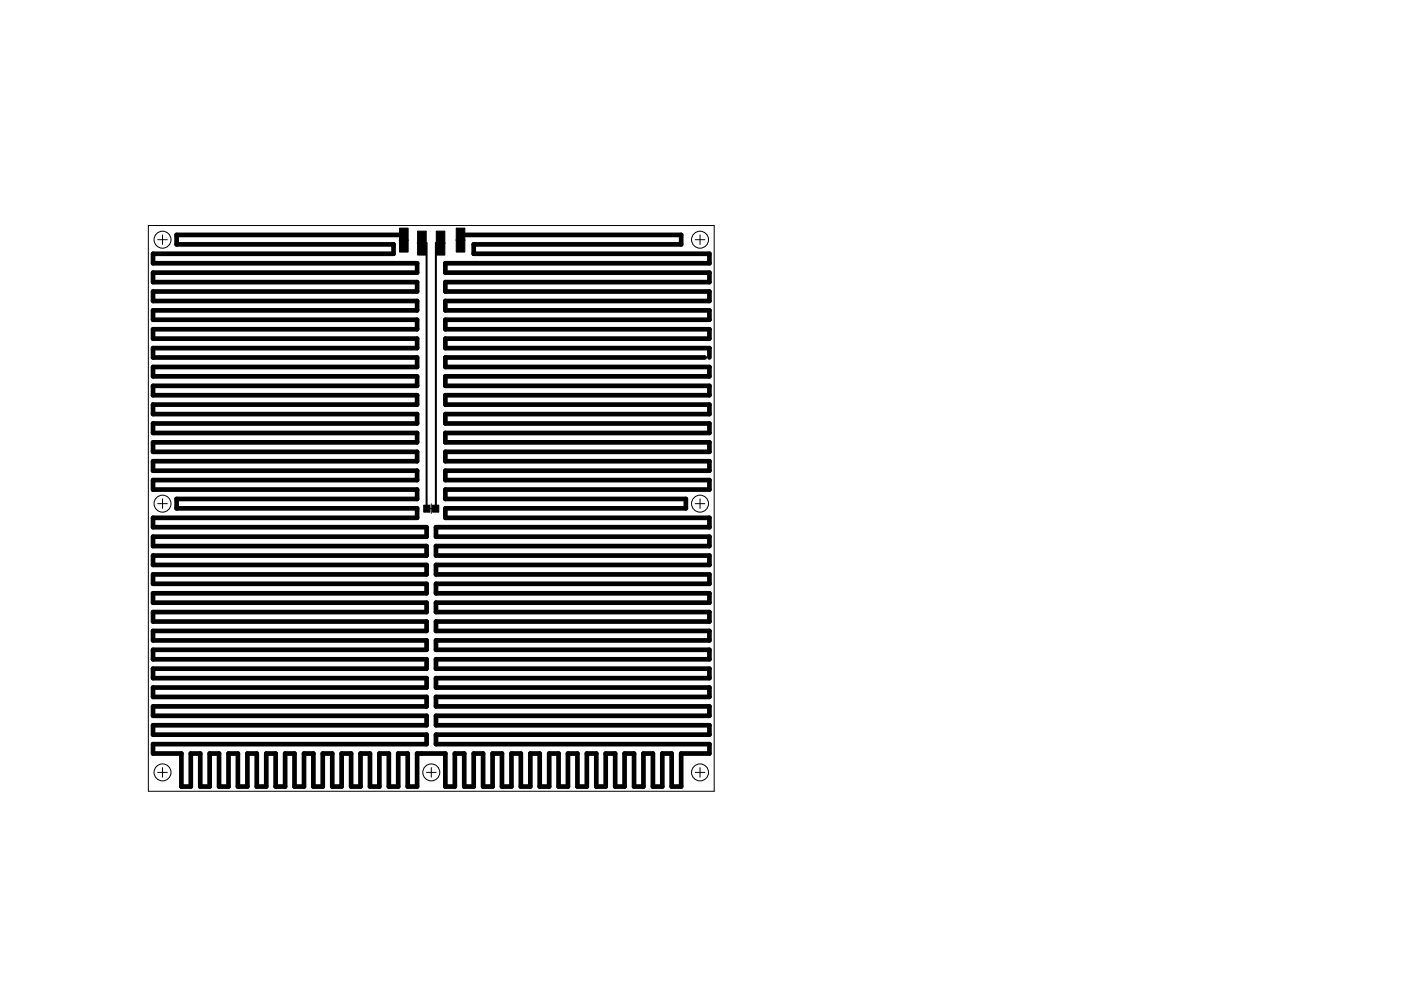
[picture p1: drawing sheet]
<svg xmlns="http://www.w3.org/2000/svg" width="297mm" height="210mm" viewBox="0 0 297 210" stroke-linecap="round" stroke-linejoin="round" font-family="sans-serif">
<path d="M84.7 48.4h1.8v5h-1.8zM88.5 49h1.9v5.1h-1.9zM92.5 49h1.8v5.1h-1.8zM96.7 48.4h1.9v5h-1.9zM89.8 107.1h1.3v1.5h-1.3zM91.7 107.1h1.3v1.5h-1.3z" fill="#000" stroke="#000" stroke-width=".21"/>
<path d="M90.4 51.5v56.3zM92.4 51.5v56.3z" fill="#000" stroke="#000" stroke-width=".42"/>
<g fill="#000" stroke="#000" stroke-width=".99">
<path d="M32.4 57.8v2zM32.4 57.8h56zM32.4 53.8v2zM32.4 53.8h51zM37.4 49.8v2zM37.4 49.8h48zM83.4 51.8v2zM37.4 51.8h46zM32.4 59.8h56zM88.4 55.8v2zM32.4 55.8h56zM94.4 55.8v2z"/>
<path d="M94.4 57.8h56zM94.4 59.8v2zM97.4 49.8v2zM97.4 49.8h47zM100.4 51.8v2zM100.4 53.8h50zM144.4 49.8v2zM100.4 51.8h44zM150.4 53.8v2zM94.4 55.8h56zM150.4 57.8v2zM94.4 59.8h56z"/>
<path d="M32.4 77.8v2zM32.4 77.8h56zM32.4 73.8v2zM32.4 73.8h56zM32.4 69.8v2zM32.4 69.8h56zM32.4 65.8v2zM32.4 65.8h56zM32.4 61.8v2zM32.4 61.8h56zM32.4 79.8h56zM88.4 75.8v2z"/>
<path d="M32.4 75.8h56zM88.4 71.8v2zM32.4 71.8h56zM88.4 67.8v2zM32.4 67.8h56zM88.4 63.8v2zM32.4 63.8h56zM88.4 59.8v2zM94.4 61.8h56zM94.4 63.8v2zM94.4 65.8h56zM94.4 67.8v2z"/>
<path d="M94.4 69.8h56zM94.4 71.8v2zM94.4 73.8h56zM94.4 75.8v2zM94.4 77.8h56zM94.4 79.8v2zM94.4 75.8h55zM150.4 61.8v2zM94.4 63.8h56zM150.4 65.8v2zM94.4 67.8h56zM150.4 69.8v2z"/>
<path d="M94.4 71.8h56zM150.4 73.8v2zM150.4 77.8v2zM94.4 79.8h56zM32.4 97.8v2zM32.4 97.8h56zM32.4 93.8v2zM32.4 93.8h56zM32.4 89.8v2zM32.4 89.8h56zM32.4 85.8v2zM32.4 85.8h56z"/>
<path d="M32.4 81.8v2zM32.4 81.8h56zM32.4 99.8h56zM88.4 95.8v2zM32.4 95.8h56zM88.4 91.8v2zM32.4 91.8h56zM88.4 87.8v2zM32.4 87.8h56zM88.4 83.8v2zM32.4 83.8h56zM88.4 79.8v2z"/>
<path d="M94.4 81.8h56zM94.4 83.8v2zM94.4 85.8h56zM94.4 87.8v2zM94.4 89.8h56zM94.4 91.8v2zM94.4 93.8h56zM94.4 95.8v2zM94.4 97.8h56zM94.4 99.8v2zM150.4 81.8v2zM94.4 83.8h56z"/>
<path d="M150.4 85.8v2zM94.4 87.8h56zM150.4 89.8v2zM94.4 91.8h56zM150.4 93.8v2zM94.4 95.8h56zM150.4 97.8v2zM94.4 99.8h56zM32.4 117.8v2zM32.4 117.8h58zM32.4 113.8v2zM32.4 113.8h58z"/>
<path d="M32.4 109.8v2zM32.4 109.8h56zM32.4 101.8v2zM32.4 101.8h56zM37.4 105.8v2zM37.4 105.8h51zM88.4 107.8v2zM37.4 107.8h51zM88.4 103.8v2zM32.4 103.8h56zM88.4 99.8v2zM32.4 119.8h58z"/>
<path d="M90.4 115.8v2zM32.4 115.8h58zM90.4 111.8v2zM32.4 111.8h58zM92.4 111.8v2zM92.4 113.8h58zM92.4 115.8v2zM92.4 117.8h58zM92.4 119.8v2zM94.4 101.8h56zM94.4 103.8v2zM94.4 105.8h51z"/>
<path d="M94.4 107.8v2zM94.4 109.8h56zM145.4 105.8v2zM94.4 107.8h51zM150.4 101.8v2zM94.4 103.8h56zM150.4 109.8v2zM92.4 111.8h58zM150.4 113.8v2zM92.4 115.8h58zM150.4 117.8v2zM92.4 119.8h58z"/>
<path d="M32.4 137.8v2zM32.4 137.8h58zM32.4 133.8v2zM32.4 133.8h58zM32.4 129.8v2zM32.4 129.8h58zM32.4 125.8v2zM32.4 125.8h58zM32.4 121.8v2zM32.4 121.8h58zM32.4 139.8h58zM90.4 135.8v2z"/>
<path d="M32.4 135.8h58zM90.4 131.8v2zM32.4 131.8h58zM90.4 127.8v2zM32.4 127.8h58zM90.4 123.8v2zM32.4 123.8h58zM90.4 119.8v2zM92.4 121.8h58zM92.4 123.8v2zM92.4 125.8h58zM92.4 127.8v2z"/>
<path d="M92.4 129.8h58zM92.4 131.8v2zM92.4 133.8h58zM92.4 135.8v2zM92.4 137.8h58zM92.4 139.8v2zM150.4 121.8v2zM92.4 123.8h58zM150.4 125.8v2zM92.4 127.8h58zM150.4 129.8v2zM92.4 131.8h58z"/>
<path d="M150.4 133.8v2zM92.4 135.8h58zM150.4 137.8v2zM92.4 139.8h58zM32.4 157.8v2zM32.4 157.8h58zM32.4 153.8v2zM32.4 153.8h58zM32.4 149.8v2zM32.4 149.8h58zM32.4 145.8v2zM32.4 145.8h58z"/>
<path d="M32.4 141.8v2zM32.4 141.8h58zM32.4 159.8h6.1zM40.4 159.8v7zM40.4 159.8h2.1zM44.4 159.8v7zM44.4 159.8h2zM48.5 159.8v7zM48.5 159.8h1.9zM52.5 159.8v7zM52.5 159.8h1.9zM56.5 159.8v7z"/>
<path d="M56.5 159.8h1.9zM60.5 159.8v7zM60.5 159.8h1.9zM64.5 159.8v7zM64.5 159.8h1.9zM68.4 159.8v7zM68.4 159.8h2zM72.4 159.8v7zM72.4 159.8h2zM76.4 159.8v7zM76.4 159.8h2zM80.4 159.8v7z"/>
<path d="M80.4 159.8h2zM84.4 159.8v7zM84.4 159.8h2zM88.4 159.8v7zM88.4 159.8h1zM90.4 155.8v2zM32.4 155.8h58zM90.4 151.8v2zM32.4 151.8h58zM90.4 147.8v2zM32.4 147.8h58zM90.4 143.8v2z"/>
<path d="M32.4 143.8h58zM90.4 139.8v2zM92.4 141.8h58zM92.4 143.8v2zM92.4 145.8h58zM92.4 147.8v2zM92.4 149.8h58zM92.4 151.8v2zM92.4 153.8h58zM92.4 155.8v2zM92.4 157.8h58zM89.4 159.8h5z"/>
<path d="M96.4 159.8v7zM96.4 159.8h2zM100.4 159.8v7zM100.4 159.8h2zM104.4 159.8v7zM104.4 159.8h2zM108.4 159.8v7zM108.4 159.8h2zM112.4 159.8v7zM112.4 159.8h2zM116.4 159.8v7zM116.4 159.8h2z"/>
<path d="M120.4 159.8v7zM120.4 159.8h2zM124.4 159.8v7zM124.4 159.8h2zM128.4 159.8v7zM128.4 159.8h2zM132.4 159.8v7zM132.4 159.8h2zM136.4 159.8v7zM136.4 159.8h2zM140.4 159.8v7zM140.4 159.8h2z"/>
<path d="M144.4 159.8v7zM150.4 141.8v2zM92.4 143.8h58zM150.4 145.8v2zM92.4 147.8h58zM150.4 149.8v2zM92.4 151.8h58zM150.4 153.8v2zM92.4 155.8h58zM150.4 157.8v2zM144.4 159.8h6zM38.5 159.8v7z"/>
<path d="M38.5 166.8h1.9zM42.5 159.8v7zM42.5 166.8h1.9zM46.4 159.8v7zM46.4 166.8h2.1zM50.4 159.8v7zM50.4 166.8h2.1zM54.4 159.8v7zM54.4 166.8h2.1zM58.4 159.8v7zM58.4 166.8h2.1zM62.4 159.8v7z"/>
<path d="M62.4 166.8h2.1zM66.4 159.8v7zM66.4 166.8h2zM70.4 159.8v7zM70.4 166.8h2zM74.4 159.8v7zM74.4 166.8h2zM78.4 159.8v7zM78.4 166.8h2zM82.4 159.8v7zM82.4 166.8h2zM86.4 159.8v7z"/>
<path d="M86.4 166.8h2zM94.4 159.8v7zM94.4 166.8h2zM98.4 159.8v7zM98.4 166.8h2zM102.4 159.8v7zM102.4 166.8h2zM106.4 159.8v7zM106.4 166.8h2zM110.4 159.8v7zM110.4 166.8h2zM114.4 159.8v7z"/>
<path d="M114.4 166.8h2zM118.4 159.8v7zM118.4 166.8h2zM122.4 159.8v7zM122.4 166.8h2zM126.4 159.8v7zM126.4 166.8h2zM130.4 159.8v7zM130.4 166.8h2zM134.4 159.8v7zM134.4 166.8h2zM138.4 159.8v7z"/>
<path d="M138.4 166.8h2zM142.4 159.8v7zM142.4 166.8h2z"/>
</g>
<g fill="#000" stroke="#000" stroke-width=".21">
<path d="M31.5 47.8v120zM33.4 50.8h2.1zM34.5 49.8v2zM84.6 50.9h2zM85.6 49.9v2zM88.4 51.5h2.1zM89.5 50.5v2.1zM92.4 51.5h2zM93.4 50.5v2.1zM96.6 50.9h2.1zM97.6 49.9v2zM147.4 50.8h2z"/>
<path d="M148.4 49.8v2zM31.5 47.8h119.9zM33.4 106.8h2.1zM34.5 105.8v2zM90.4 107.8h2.1zM91.4 106.8v2.1zM147.4 106.8h2zM148.4 105.8v2zM31.5 167.8h119.9zM33.4 163.8h2.1zM34.5 162.8v2zM90.4 163.8h2.1z"/>
<path d="M91.4 162.8v2zM147.4 163.8h2zM148.4 162.8v2zM151.4 47.8v120z"/>
</g>
<g fill="none" stroke="#000" stroke-width=".21">
<circle cx="34.5" cy="50.8" r="1.8"/>
<circle cx="148.4" cy="50.8" r="1.8"/>
<circle cx="34.5" cy="106.8" r="1.8"/>
<circle cx="148.4" cy="106.8" r="1.8"/>
<circle cx="34.5" cy="163.8" r="1.8"/>
<circle cx="91.4" cy="163.8" r="1.8"/>
<circle cx="148.4" cy="163.8" r="1.8"/>
</g>
</svg>
